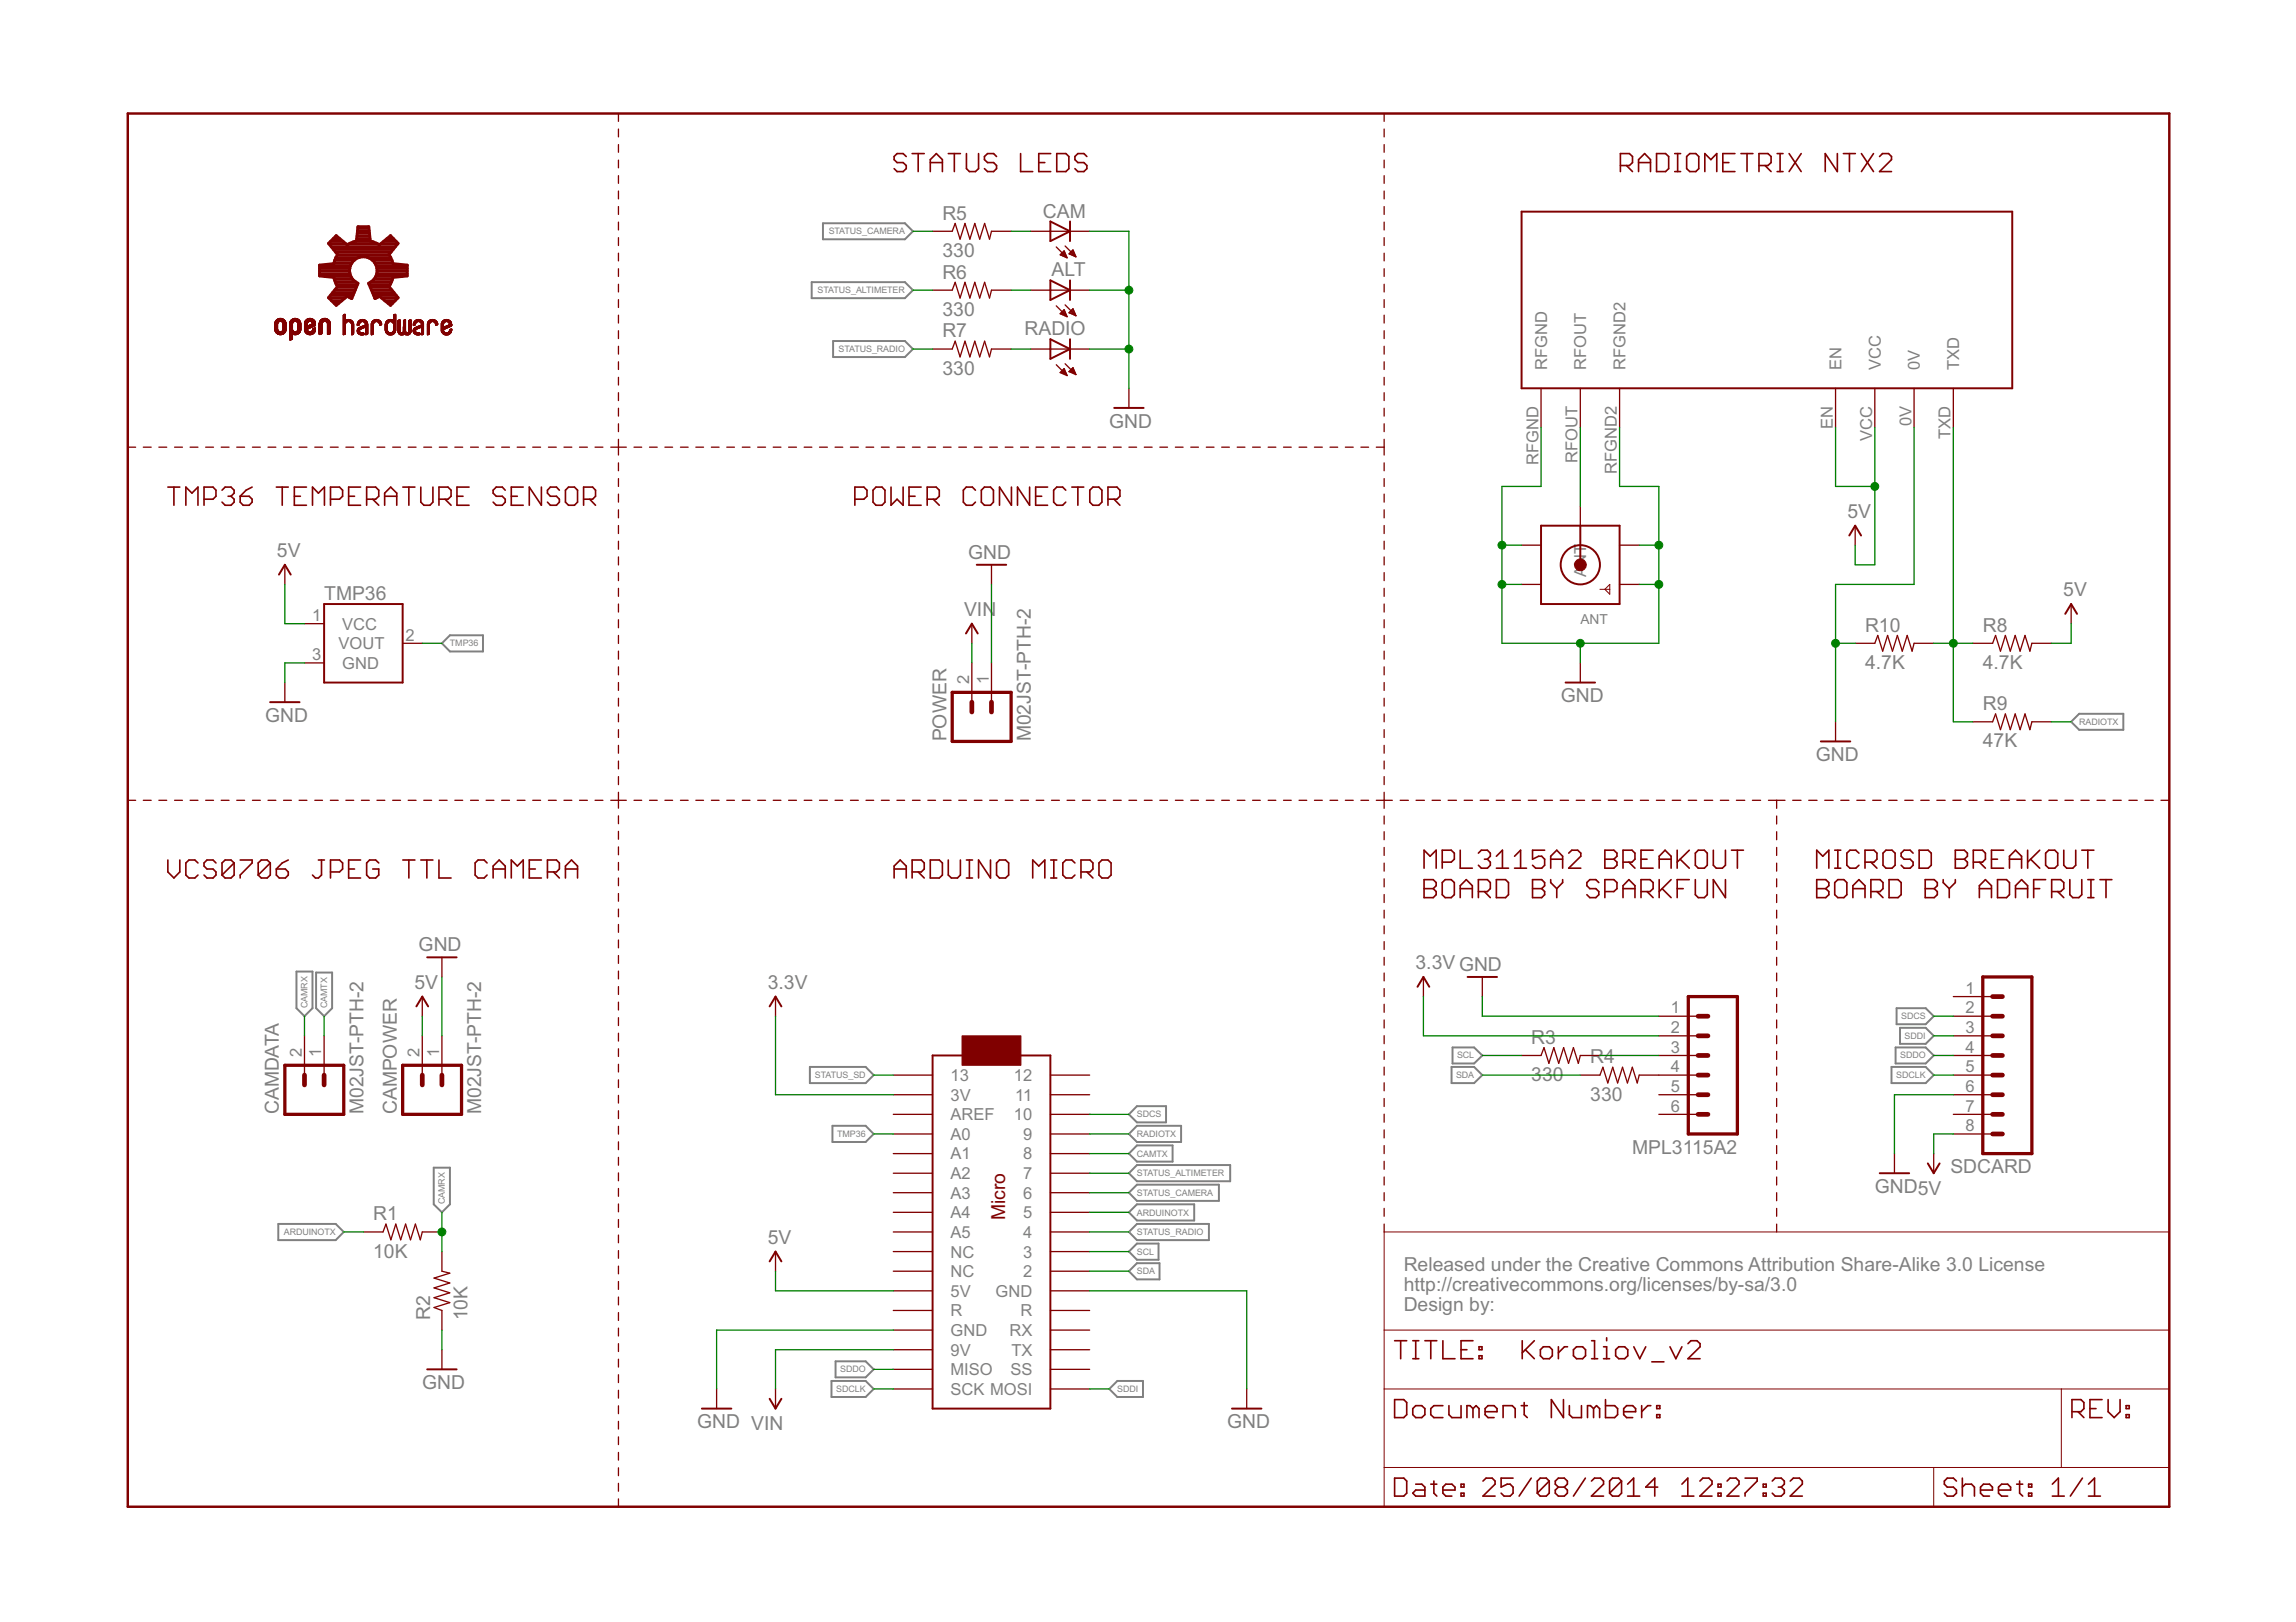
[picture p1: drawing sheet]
<svg xmlns="http://www.w3.org/2000/svg" width="297mm" height="210mm" viewBox="0 0 297 210" stroke-linecap="round" stroke-linejoin="round" font-family="sans-serif">
<defs><g id="words">
<g font-size="2.8" fill="#808080">
<text x="121.9" y="28.4">R5</text>
<text x="134.9" y="28.2">CAM</text>
<text x="121.9" y="33.2">330</text>
<text x="136" y="35.8">ALT</text>
<text x="121.9" y="40.8">330</text>
<text x="121.9" y="36">R6</text>
<text x="121.9" y="43.7">R7</text>
<text x="132.5" y="43.4">RADIO</text>
<text x="121.9" y="48.5">330</text>
<text x="143.5" y="55.3">GND</text>
<text x="239" y="67">5V</text>
<text x="35.8" y="72.1">5V</text>
<text x="41.9" y="77.7">TMP36</text>
<text x="125.3" y="72.3">GND</text>
<text x="266.9" y="77.2">5V</text>
<text x="124.7" y="79.7">VIN</text>
<text x="241.3" y="81.8">R10</text>
<text x="256.5" y="81.8">R8</text>
<text x="241.3" y="86.6">4.7K</text>
<text x="256.5" y="86.6">4.7K</text>
<text x="34.3" y="93.4">GND</text>
<text x="122.4" y="96" transform="rotate(-90 122.4 96)">POWER</text>
<text x="133.4" y="96" transform="rotate(-90 133.4 96)">M02JST-PTH-2</text>
<text x="201.9" y="90.9">GND</text>
<text x="256.5" y="91.9">R9</text>
<text x="234.9" y="98.5">GND</text>
<text x="256.5" y="96.7">47K</text>
<text x="54.2" y="123.1">GND</text>
<text x="183.1" y="125.4">3.3V GND</text>
<text x="53.6" y="127.9">5V</text>
<text x="99.3" y="127.9">3.3V</text>
<text x="198.1" y="135.1">R3</text>
<text x="205.7" y="137.6">R4</text>
<text x="198.1" y="139.9">330</text>
<text x="205.7" y="142.4">330</text>
<text x="36.1" y="144.2" transform="rotate(-90 36.1 144.2)">CAMDATA</text>
<text x="47" y="144.2" transform="rotate(-90 47 144.2)">M02JST-PTH-2</text>
<text x="51.3" y="144.2" transform="rotate(-90 51.3 144.2)">CAMPOWER</text>
<text x="62.2" y="144.2" transform="rotate(-90 62.2 144.2)">M02JST-PTH-2</text>
<text x="211.2" y="149.3">MPL3115A2</text>
<text x="242.6" y="154.4">GND5V</text>
<text x="252.3" y="151.8">SDCARD</text>
<text x="48.3" y="157.9">R1</text>
<text x="99.3" y="161">5V</text>
<text x="48.3" y="162.7">10K</text>
<text x="181.6" y="164.5">Released under the Creative Commons Attribution Share-Alike 3.0 License</text>
<text x="181.6" y="167.1">http://creativecommons.org/licenses/by-sa/3.0</text>
<text x="55.7" y="170.9" transform="rotate(-90 55.7 170.9)">R2</text>
<text x="60.5" y="170.9" transform="rotate(-90 60.5 170.9)">10K</text>
<text x="181.6" y="169.6">Design by:</text>
<text x="54.6" y="179.8">GND</text>
<text x="90.2" y="184.8">GND VIN</text>
<text x="158.7" y="184.8">GND</text>
</g>
<text font-size="2.8" fill="#800000" x="130" y="157.9" transform="rotate(-90 130 157.9)">Micro</text>
<g font-size="2.4" fill="#808080">
<text x="200.1" y="47.9" transform="rotate(-90 200.1 47.9)">RFGND</text>
<text x="205.2" y="47.9" transform="rotate(-90 205.2 47.9)">RFOUT</text>
<text x="210.3" y="47.9" transform="rotate(-90 210.3 47.9)">RFGND2</text>
<text x="238.2" y="47.9" transform="rotate(-90 238.2 47.9)">EN</text>
<text x="243.3" y="47.9" transform="rotate(-90 243.3 47.9)">VCC</text>
<text x="248.4" y="47.9" transform="rotate(-90 248.4 47.9)">0V</text>
<text x="253.5" y="47.9" transform="rotate(-90 253.5 47.9)">TXD</text>
<text x="204.1" y="60" transform="rotate(-90 204.1 60)">RFOUT</text>
<text x="237.1" y="55.5" transform="rotate(-90 237.1 55.5)">EN</text>
<text x="242.2" y="57.1" transform="rotate(-90 242.2 57.1)">VCC</text>
<text x="247.3" y="55.2" transform="rotate(-90 247.3 55.2)">0V</text>
<text x="252.4" y="56.8" transform="rotate(-90 252.4 56.8)">TXD</text>
<text x="199" y="60.2" transform="rotate(-90 199 60.2)">RFGND</text>
<text x="209.2" y="61.4" transform="rotate(-90 209.2 61.4)">RFGND2</text>
<text x="205.2" y="74.6" transform="rotate(-90 205.2 74.6)">ANT</text>
<text x="40.4" y="80.4">1</text>
<text x="44.3" y="81.5">VCC</text>
<text x="52.4" y="82.9">2</text>
<text x="40.4" y="85.4">3</text>
<text x="43.8" y="84">VOUT</text>
<text x="44.3" y="86.6">GND</text>
<text x="125.4" y="88.5" transform="rotate(-90 125.4 88.5)">2</text>
<text x="127.9" y="88.5" transform="rotate(-90 127.9 88.5)">1</text>
<text x="216.2" y="131.1">1</text>
<text x="254.3" y="128.6">1</text>
<text x="254.3" y="131.1">2</text>
<text x="39" y="136.8" transform="rotate(-90 39 136.8)">2</text>
<text x="41.6" y="136.8" transform="rotate(-90 41.6 136.8)">1</text>
<text x="54.3" y="136.8" transform="rotate(-90 54.3 136.8)">2</text>
<text x="56.8" y="136.8" transform="rotate(-90 56.8 136.8)">1</text>
<text x="216.2" y="133.7">2</text>
<text x="216.2" y="136.2">3</text>
<text x="254.3" y="133.7">3</text>
<text x="254.3" y="136.2">4</text>
<text x="123" y="142.4">3V</text>
<text x="123" y="139.9">13</text>
<text x="131.2" y="139.9">12</text>
<text x="131.3" y="142.4">11</text>
<text x="216.2" y="138.8">4</text>
<text x="216.2" y="141.3">5</text>
<text x="216.2" y="143.8">6</text>
<text x="254.3" y="138.8">5</text>
<text x="254.3" y="141.3">6</text>
<text x="254.3" y="143.8">7</text>
<text x="123" y="147.5">A0</text>
<text x="123" y="145">AREF</text>
<text x="131.2" y="145">10</text>
<text x="132.4" y="147.5">9</text>
<text x="254.3" y="146.4">8</text>
<text x="123" y="155.1">A3</text>
<text x="123" y="152.6">A2</text>
<text x="123" y="150">A1</text>
<text x="132.4" y="150">8</text>
<text x="132.4" y="152.6">7</text>
<text x="132.4" y="155.1">6</text>
<text x="123" y="160.2">A5</text>
<text x="123" y="157.7">A4</text>
<text x="132.4" y="157.7">5</text>
<text x="132.4" y="160.2">4</text>
<text x="123" y="167.8">5V</text>
<text x="123" y="165.3">NC</text>
<text x="123" y="162.7">NC</text>
<text x="128.8" y="167.8">GND</text>
<text x="132.4" y="162.7">3</text>
<text x="132.4" y="165.3">2</text>
<text x="123" y="172.9">GND</text>
<text x="123" y="170.4">R</text>
<text x="130.6" y="172.9">RX</text>
<text x="132" y="170.4">R</text>
<text x="123" y="178">MISO</text>
<text x="123" y="175.4">9V</text>
<text x="130.7" y="178">SS</text>
<text x="130.8" y="175.4">TX</text>
<text x="123" y="180.5">SCK MOSI</text>
</g>
<text font-size="2" fill="#808080" x="204.5" y="80.7">ANT</text>
<g font-size="1.3" fill="#808080">
<text x="107.2" y="30.3">STATUS_CAMERA</text>
<text x="105.8" y="37.9">STATUS_ALTIMETER</text>
<text x="108.5" y="45.6">STATUS_RADIO</text>
<text x="58.2" y="83.7">TMP36</text>
<text x="269" y="93.8">RADIOTX</text>
<text x="39.8" y="130.5" transform="rotate(-90 39.8 130.5)">CAMRX</text>
<text x="42.3" y="130.5" transform="rotate(-90 42.3 130.5)">CAMTX</text>
<text x="246" y="131.9">SDCS</text>
<text x="188.5" y="137">SCL</text>
<text x="245.8" y="137">SDDO</text>
<text x="246.4" y="134.4">SDDI</text>
<text x="105.4" y="139.5">STATUS_SD</text>
<text x="188.4" y="139.5">SDA</text>
<text x="245.3" y="139.5">SDCLK</text>
<text x="108.3" y="147.1">TMP36</text>
<text x="147.1" y="147.1">RADIOTX</text>
<text x="147.1" y="149.7">CAMTX</text>
<text x="147.1" y="144.6">SDCS</text>
<text x="57.6" y="155.9" transform="rotate(-90 57.6 155.9)">CAMRX</text>
<text x="147.1" y="152.2">STATUS_ALTIMETER</text>
<text x="147.1" y="154.8">STATUS_CAMERA</text>
<text x="36.7" y="159.8">ARDUINOTX</text>
<text x="147.1" y="157.3">ARDUINOTX</text>
<text x="147.1" y="159.8">STATUS_RADIO</text>
<text x="147.1" y="164.9">SDA</text>
<text x="147.1" y="162.4">SCL</text>
<text x="108.7" y="177.6">SDDO</text>
<text x="108.2" y="180.1">SDCLK</text>
<text x="144.6" y="180.2">SDDI</text>
</g>
</g></defs>
<g fill="none" stroke="#808080" stroke-width=".25">
<path d="M105 36.5h12.1l1 1-1 1.1h-12.1zM106.5 28.9h10.6l1 1-1 1.1h-10.6zM107.8 44.1h9.3l1 1.1-1 1h-9.3zM57.2 83.2l1-1h4.3v2.1h-4.3zM267.9 93.4l1.1-1h5.7v2h-5.7zM38.4 125.7h2v4.8l-1 1-1-1zM40.9 125.9h2.1v4.6l-1.1 1-1-1zM104.8 138.1h7.2l1 1-1 1.1h-7.2zM187.8 138.1h2.9l1.1 1-1.1 1.1h-2.9zM187.9 135.6h2.8l1.1 1-1.1 1h-2.8zM244.7 138.1h4.4l1.1 1-1.1 1.1h-4.4zM245.2 135.6h3.9l1.1 1-1.1 1h-3.9z"/>
<path d="M245.4 130.5h3.7l1.1 1-1.1 1h-3.7zM245.8 133h3.3l1.1 1-1.1 1.1h-3.3zM36 158.4h7.4l1.1 1-1.1 1.1h-7.4zM56.1 151.1h2.1v4.8l-1 1-1.1-1zM107.7 145.7h4.3l1 1-1 1.1h-4.3zM146 156.9l1.1-1h7.4v2h-7.4zM146 159.4l1.1-1h9.3v2.1h-9.3zM146 154.3l1.1-1h10.6v2.1h-10.6zM147.1 145.7h5.7v2.1h-5.7l-1.1-1.1zM147.1 148.2h4.6v2.1h-4.6l-1.1-1zM147.1 143.2h3.8v2h-3.8l-1.1-1zM147.1 150.8h12.1v2.1h-12.1l-1.1-1.1z"/>
<path d="M107.6 178.7h4.4l1 1-1 1.1h-4.4zM108.1 176.2h3.9l1 1-1 1h-3.9zM143.5 179.7l1-1h3.4v2.1h-3.4zM146 164.5l1.1-1h2.9v2.1h-2.9zM146 162l1.1-1.1h2.8v2.1h-2.8z"/>
</g>
<g fill="none" stroke="#800000" stroke-width=".17">
<path d="M80 14.7v1M80 16.7v1M80 18.7v1M179.1 14.7v1M179.1 16.7v1M179.1 18.7v1M80 20.7v1M80 22.7v1M80 24.7v1M80 26.7v1M80 28.7v1.1M80 30.8v1"/>
<path d="M80 32.8v1M80 34.8v1M80 36.8v1M80 38.8v1M120.6 29.9h2.6l.4-1 .6 2 .6-2 .7 2 .6-2 .6 2 .7-2 .6 2 .3-1h2.5M120.6 37.5h2.6l.4-1 .6 2.1 .6-2.1 .7 2.1 .6-2.1 .6 2.1 .7-2.1 .6 2.1 .3-1.1h2.5M133.3 29.9h7.7M133.3 37.5h7.7M136.7 32l1.3 1.4M136.7 39.6l1.3 1.4M137.2 33l.5-.5 .3 .9zM137.2 33h.7"/>
<path d="M137.2 32.9h.6M137.4 32.8h.4M137.5 33.1h.4M137.5 32.6h.3M137.6 32.5h.1M137.8 31.8l1.4 1.4M137.8 33.3h.2M137.8 39.5l1.4 1.4M138.3 32.9l.5-.6 .4 .9zM138.4 32.9h.6M138.4 32.8h.6M138.5 32.6h.4"/>
<path d="M138.6 32.5h.3M138.7 33h.4M138.7 32.4h.1M138.9 33.1h.2M179.1 20.7v1M179.1 22.7v1M179.1 24.7v1M179.1 26.7v1M179.1 28.7v1.1M179.1 30.8v1M179.1 32.8v1M179.1 34.8v1"/>
<path d="M179.1 36.8v1M179.1 38.8v1M16.5 57.9h1M18.5 57.9h1.1M20.6 57.9h1M22.6 57.9h1M24.6 57.9h1M26.6 57.9h1M28.6 57.9h1M30.6 57.9h1M32.7 57.9h1M34.7 57.9h1"/>
<path d="M36.7 57.9h1M38.7 57.9h1M40.7 57.9h1M42.7 57.9h1.1M44.7 57.9h1.1M46.8 57.9h1M48.8 57.9h1M50.8 57.9h1M52.8 57.9h1M54.8 57.9h1M56.8 57.9h1M58.8 57.9h1.1"/>
<path d="M60.9 57.9h1M62.9 57.9h1M64.9 57.9h1M66.9 57.9h1M68.9 57.9h1M71 57.9h1M73 57.9h1M75 57.9h1M77 57.9h1M79 57.9h2M80 40.8v1M80 42.8v1"/>
<path d="M80 44.8v1M80 46.8v1M80 48.8v1M80 50.8v1M80 52.8v1M80 54.8v1.1M80 56.9v2M80 59.9v1M82 57.9h1M84 57.9h1M86 57.9h1M88 57.9h1"/>
<path d="M90 57.9h1M92 57.9h1M94 57.9h1M96 57.9h1M98 57.9h1M100 57.9h1M102 57.9h1M104 57.9h1M106 57.9h1M108 57.9h1M110 57.9h1M112 57.9h1"/>
<path d="M114 57.9h1M116 57.9h1M118 57.9h1M120 57.9h1M120.6 45.2h2.6l.4-1 .6 2 .6-2 .7 2 .6-2 .6 2 .7-2 .6 2 .3-1h2.5M122 57.9h1M124 57.9h1M126 57.9h1M128 57.9h1M130 57.9h1M132 57.9h1.1M133.3 45.2h7.7"/>
<path d="M134 57.9h1M136 57.9h1.1M136.7 47.2l1.3 1.4M137.2 40.6l.8 .4M137.2 40.6l.5-.5 .3 .9M137.2 40.6h.7M137.2 48.2h.7M137.3 40.5h.5M137.3 48.1h.5M137.4 40.4h.4M137.4 48.3h.5M137.4 48h.4"/>
<path d="M137.5 40.7h.4M137.5 40.2h.2M137.5 47.8h.2M137.6 40.1h.1M137.6 47.7h.1M137.7 47.7l-.5 .5 .8 .4M137.7 47.7l.3 .9M137.7 48.5h.3M137.7 40.9h.3M137.8 47.1l1.4 1.4M138 48.6h.1M138 41h.1"/>
<path d="M138 57.9h1M138.3 40.5l.5-.5 .4 .9zM138.3 48.1h.7M138.3 48.1l.9 .4M138.3 48.1l.5-.5 .4 .9M138.3 40.5h.7M138.4 40.4h.6M138.4 48h.6M138.5 40.2h.4M138.6 47.8h.3M138.6 48.2h.5M138.6 40.6h.5"/>
<path d="M138.6 40.1h.3M138.7 47.7h.2M138.8 40h.1M138.8 47.6h.1M138.9 48.3h.2M138.9 40.7h.2M139.1 48.5h.1M139.2 40.9h.1M140 57.9h1.1M142 57.9h1M144 57.9h1.1M146 57.9h1"/>
<path d="M146 50.2v2.6M148 57.9h1.1M150.1 57.9h.9M152.1 57.9h1M154.1 57.9h.9M156.1 57.9h1M158.1 57.9h.9M160.1 57.9h1M162.1 57.9h.9M164.1 57.9h1M166.1 57.9h.9M168.1 57.9h1"/>
<path d="M170.1 57.9h1M172.1 57.9h1M174.1 57.9h1M176.1 57.9h1M178.1 57.9h1M179.1 40.8v1M179.1 42.8v1M179.1 44.8v1M179.1 46.8v1M179.1 48.8v1M179.1 50.8v1M179.1 52.8v1"/>
<path d="M179.1 54.8v1.1M179.1 56.9v2M179.1 59.9v1M199.4 50.2v5.1M204.4 50.2v5.1M209.5 50.2v5.1M237.5 50.2v5.1M242.5 50.2v5.1M247.6 50.2v5.1M252.7 50.2v5.1M36.9 73.1v2.5M80 61.9v1"/>
<path d="M80 63.9v1.1M80 66v1M80 68v1M80 70v1.1M80 72.1v1M80 74.1v1M80 76.1v1.1M80 78.2v1M128.3 73.1v2.5M179.1 61.9v1M179.1 63.9v1.1M179.1 66v1"/>
<path d="M179.1 68v1M179.1 70v1.1M179.1 72.1v1M179.1 74.1v1M179.1 76.1v1.1M179.1 78.2v1M196.8 70.5h2.6M196.8 75.6h2.6M204.4 65.5v2.5M209.5 70.5h2.6M209.5 75.6h2.6M240 68v2.5"/>
<path d="M267.9 78.2v2.5M36.9 88.3v2.6M39.4 80.7h2.5M39.4 85.8h2.5M52.1 83.2h2.5M80 80.2v1M80 82.2v1.1M80 84.3v1M80 86.3v1M80 88.3v1M80 90.4v1M80 92.4v1"/>
<path d="M80 94.4v1M80 96.5v1M80 98.5v1M125.7 80.7v2.5M125.7 85.8v5.1M128.3 85.8v5.1M179.1 80.2v1M179.1 82.2v1.1M179.1 84.3v1M179.1 86.3v1M179.1 88.3v1M179.1 90.4v1"/>
<path d="M179.1 92.4v1M179.1 94.4v1M179.1 96.5v1M179.1 98.5v1M204.4 85.8v2.5M237.5 93.4v2.5M240 83.2h2.5l.4-1 .7 2.1 .6-2.1 .6 2.1 .7-2.1 .6 2.1 .6-2.1 .7 2.1 .2-1.1h2.6M255.2 83.2h2.6l.4-1 .6 2.1 .6-2.1 .7 2.1 .6-2.1 .6 2.1 .7-2.1 .6 2.1 .3-1.1h2.5M255.2 93.4h2.6l.4-1 .6 2 .6-2 .7 2 .6-2 .6 2 .7-2 .6 2 .3-1h2.5M16.5 103.6h1M18.5 103.6h1.1M20.6 103.6h1"/>
<path d="M22.6 103.6h1M24.6 103.6h1M26.6 103.6h1M28.6 103.6h1M30.6 103.6h1M32.7 103.6h1M34.7 103.6h1M36.7 103.6h1M38.7 103.6h1M40.7 103.6h1M42.7 103.6h1.1M44.7 103.6h1.1"/>
<path d="M46.8 103.6h1M48.8 103.6h1M50.8 103.6h1M52.8 103.6h1M54.8 103.6h1M56.8 103.6h1M58.8 103.6h1.1M60.9 103.6h1M62.9 103.6h1M64.9 103.6h1M66.9 103.6h1M68.9 103.6h1"/>
<path d="M71 103.6h1M73 103.6h1M75 103.6h1M77 103.6h1M79 103.6h2M80 100.5v1M80 102.5v2.1M80 105.6v1M80 107.6v1M80 109.6v1M80 111.6v1M80 113.6v1"/>
<path d="M80 115.6v1M80 117.6v1M80 119.6v1M82 103.6h1M84 103.6h1M86 103.6h1M88 103.6h1M90 103.6h1M92 103.6h1M94 103.6h1M96 103.6h1M98 103.6h1"/>
<path d="M100 103.6h1M102 103.6h1M104 103.6h1M106 103.6h1M108 103.6h1M110 103.6h1M112 103.6h1M114 103.6h1M116 103.6h1M118 103.6h1M120 103.6h1M122 103.6h1"/>
<path d="M124 103.6h1M126 103.6h1M128 103.6h1M130 103.6h1M132 103.6h1.1M134 103.6h1M136 103.6h1.1M138 103.6h1M140 103.6h1.1M142 103.6h1M144 103.6h1.1M146 103.6h1"/>
<path d="M148 103.6h1.1M150.1 103.6h.9M152.1 103.6h1M154.1 103.6h.9M156.1 103.6h1M158.1 103.6h.9M160.1 103.6h1M162.1 103.6h.9M164.1 103.6h1M166.1 103.6h.9M168.1 103.6h1M170.1 103.6h1"/>
<path d="M172.1 103.6h1M174.1 103.6h1M176.1 103.6h1M178.1 103.6h2M179.1 100.5v1M179.1 102.5v2.1M179.1 105.6v1M179.1 107.6v1.1M179.1 109.7v1M179.1 111.7v1M179.1 113.7v1.1M179.1 115.8v1"/>
<path d="M179.1 117.8v1M179.1 119.8v1M181.1 103.6h1.1M183.2 103.6h1.1M185.3 103.6h1.1M187.3 103.6h1.1M189.4 103.6h1.1M191.5 103.6h1.1M193.6 103.6h1M195.6 103.6h1.1M197.7 103.6h1.1M199.8 103.6h1.1"/>
<path d="M201.8 103.6h1.1M203.9 103.6h1.1M206 103.6h1.1M208.1 103.6h1M210.1 103.6h1.1M212.2 103.6h1.1M214.3 103.6h1M216.3 103.6h1.1M218.4 103.6h1.1M220.5 103.6h1.1M222.6 103.6h1M224.6 103.6h1.1"/>
<path d="M226.7 103.6h1.1M228.8 103.6h2.1M229.8 103.6v1M229.8 105.6v1M229.8 107.6v1.1M229.8 109.7v1M229.8 111.7v1M229.8 113.7v1.1M229.8 115.8v1M229.8 117.8v1M229.8 119.8v1M231.9 103.6h1.1"/>
<path d="M234 103.6h1.1M236.1 103.6h1.1M238.1 103.6h1.1M240.2 103.6h1.1M242.3 103.6h1.1M244.3 103.6h1.1M246.4 103.6h1.1M248.5 103.6h1.1M250.6 103.6h1.1M252.6 103.6h1.1M254.7 103.6h1.1M256.8 103.6h1.1"/>
<path d="M258.8 103.6h1.1M260.9 103.6h1.1M263 103.6h1.1M265.1 103.6h1M267.1 103.6h1.1M269.2 103.6h1.1M271.3 103.6h1.1M273.4 103.6h1M275.4 103.6h1.1M277.5 103.6h1.1M279.6 103.6h1M39.4 134v5.1"/>
<path d="M41.9 134v5.1M54.6 129v2.5M54.6 134v5.1M57.2 123.9v2.5M57.2 134v5.1M80 121.6v1.1M80 123.7v1M80 125.7v1M80 127.7v1M80 129.7v1M80 131.7v1M80 133.7v1"/>
<path d="M80 135.7v1M80 137.7v1M80 139.7v1M100.3 129v2.5M115.6 139.1h5M135.9 139.1h5.1M179.1 121.9v1M179.1 123.9v1M179.1 125.9v1M179.1 127.9v1.1M179.1 130v1M179.1 132v1"/>
<path d="M179.1 134v1.1M179.1 136.1v1M179.1 138.1v1M184.1 126.4v2.6M191.8 126.4v2.6M196.8 136.6h2.6l.3-1 .7 2 .6-2 .7 2 .6-2 .6 2 .7-2 .6 2 .2-1h2.6M204.4 139.1h2.6l.4-1 .6 2 .6-2 .7 2 .6-2 .6 2 .7-2 .6 2 .3-1h7.6M214.6 131.5h5.1M214.6 134h5.1M214.6 136.6h5.1M229.8 121.9v1M229.8 123.9v1"/>
<path d="M229.8 125.9v1M229.8 127.9v1.1M229.8 130v1M229.8 132v1M229.8 134v1.1M229.8 136.1v1M229.8 138.1v1M252.7 129h5.1M252.7 131.5h5.1M252.7 134h5.1M252.7 136.6h5.1M252.7 139.1h5.1"/>
<path d="M47 159.4h2.6l.3-1 .7 2 .6-2 .6 2 .7-2 .6 2 .6-2 .7 2 .2-1h2.6M80 141.8v.9M80 143.7v1.1M80 145.8v1M80 147.8v1M80 149.8v1M80 151.8v1M80 153.8v1M80 155.8v1M80 157.8v1M80 159.8v1M115.6 159.4h5"/>
<path d="M115.6 141.7h5M115.6 144.2h5M115.6 146.7h5M115.6 149.3h5M115.6 151.8h5M115.6 154.3h5M115.6 156.9h5M135.9 159.4h5.1M135.9 141.7h5.1M135.9 144.2h5.1M135.9 146.7h5.1M135.9 149.3h5.1"/>
<path d="M135.9 151.8h5.1M135.9 154.3h5.1M135.9 156.9h5.1M179.1 140.1v1.1M179.1 142.2v1M179.1 144.2v1M179.1 146.2v1.1M179.1 148.3v1M179.1 150.3v1M179.1 152.3v1.1M179.1 154.3v1.1M179.1 156.4v1"/>
<path d="M179.1 158.4v1M214.6 141.7h5.1M214.6 144.2h5.1M229.8 140.1v1.1M229.8 142.2v1M229.8 144.2v1M229.8 146.2v1.1M229.8 148.3v1M229.8 150.3v1M229.8 152.3v1.1M229.8 154.3v1.1M229.8 156.4v1"/>
<path d="M229.8 158.4v1M245.1 149.3v2.5M250.2 149.3v2.5M252.7 141.7h5.1M252.7 144.2h5.1M252.7 146.7h5.1M57.2 162v2.5l1 .3-2 .6 2 .6-2 .7 2 .6-2 .6 2 .7-2 .6 1 .4v2.5M57.2 174.7v2.5M80 161.8v1M80 163.9v.9M80 165.8v1.1M80 167.9v1"/>
<path d="M80 169.9v1M80 171.9v1M80 173.9v1M80 175.9v1M80 177.9v1M80 179.9v1M92.7 179.7v2.6M100.3 162v2.5M100.3 179.7v2.6M115.6 162h5M115.6 164.5h5M115.6 167h5"/>
<path d="M115.6 169.6h5M115.6 172.1h5M115.6 174.7h5M115.6 177.2h5M115.6 179.7h5M135.9 162h5.1M135.9 164.5h5.1M135.9 167h5.1M135.9 169.6h5.1M135.9 172.1h5.1M135.9 174.7h5.1M135.9 177.2h5.1"/>
<path d="M135.9 179.7h5.1M161.3 179.7v2.6M80 181.9v1M80 183.9v1M80 185.9v1M80 188v1M80 189.9v1.1M80 192v1M80 194v1"/>
</g>
<g fill="none" stroke="#800000" stroke-width=".21">
<path d="M118 19.9h1.6M118.8 19.9v2.3M122.7 19.9h1.5M123.5 19.9v2.3M125 19.9v1.9l.4 .4h.8l.4-.4v-1.9M132 19.9v2.3h1.6M135.9 19.9h-1.5v2.3h1.5M136.7 19.9h1.2l.4 .4v1.5l-.4 .4h-1.2zM214.3 19.9h1.2l.4 .4v1.5l-.4 .4h-1.2zM216.7 19.9h.7M217 19.9v2.3M224.5 19.9h-1.6v2.3h1.6"/>
<path d="M225.2 19.9h1.6M226 19.9v2.3M229.9 19.9h.8M230.3 19.9v2.3M231.5 19.9l1.5 2.3M233 19.9l-1.5 2.3M237.7 19.9v2.3l-1.6-2.3v2.3M238.5 19.9h1.5M239.3 19.9v2.3M240.8 19.9l1.6 2.3M242.4 19.9l-1.6 2.3M117.2 20.3l-.4-.4h-.7l-.4 .4v.4l.4 .3h.7l.4 .4v.4l-.4 .4h-.7l-.4-.4"/>
<path d="M120.4 21h1.5M120.4 22.2v-1.5l.7-.8 .8 .8v1.5M128.9 20.3l-.4-.4h-.7l-.4 .4v.4l.4 .3h.7l.4 .4v.4l-.4 .4h-.7l-.4-.4M134.4 21h.8M140.6 20.3l-.4-.4h-.8l-.3 .4v.4l.3 .3h.8l.4 .4v.4l-.4 .4h-.8l-.3-.4M209.6 21.4h1.2l.4-.4v-.7l-.4-.4h-1.2v2.3M210.4 21.4l.8 .8M212 22.2v-1.5l.8-.8 .7 .8v1.5M212 21h1.5M216.7 22.2h.7M218.2 20.3l.4-.4h.8l.4 .4v1.5l-.4 .4h-.8l-.4-.4zM220.6 22.2v-2.3l.7 .8 .8-.8v2.3"/>
<path d="M222.9 21h.8M227.6 21.4h1.1l.4-.4v-.7l-.4-.4h-1.1v2.3M228.3 21.4l.8 .8M229.9 22.2h.8M243.2 20.3l.3-.4h.8l.4 .4v.4l-1.5 1.5h1.5M21.7 63h1.6M22.5 63v2.4M24 65.4v-2.4l.8 .8 .8-.8v2.4M26.4 64.6h1.2l.3-.4v-.8l-.3-.4h-1.2v2.4M28.7 63.4l.4-.4h.8l.4 .4v.4l-.4 .4M29.5 64.2h.4M29.9 64.2l.4 .4v.4l-.4 .4h-.8l-.4-.4"/>
<path d="M31.1 64.2h1.1l.4 .4v.4l-.4 .4h-.7l-.4-.4zM32.6 63l-.8 .4-.7 .8M35.8 63h1.5M36.5 63v2.4M38.1 64.2h.8M39.6 63h-1.5v2.4h1.5M40.4 65.4v-2.4l.8 .8 .8-.8v2.4M42.8 64.6h1.1l.4-.4v-.8l-.4-.4h-1.1v2.4M45.1 64.2h.8M46.7 63h-1.6v2.4h1.6M47.4 64.6h1.2l.4-.4v-.8l-.4-.4h-1.2v2.4M48.2 64.6l.8 .8"/>
<path d="M49.8 64.2h1.5M49.8 65.4v-1.6l.7-.8 .8 .8v1.6M52.1 63h1.6M52.9 63v2.4M54.4 63v2l.4 .4h.8l.4-.4v-2M56.8 64.6h1.2l.4-.4v-.8l-.4-.4h-1.2v2.4M57.6 64.6l.8 .8M59.1 64.2h.8M60.7 63h-1.6v2.4h1.6M65.4 63.4l-.4-.4h-.8l-.4 .4v.4l.4 .4h.8l.4 .4v.4l-.4 .4h-.8l-.4-.4M66.1 64.2h.8M67.7 63h-1.6v2.4h1.6"/>
<path d="M70 63v2.4l-1.5-2.4v2.4M72.4 63.4l-.4-.4h-.8l-.4 .4v.4l.4 .4h.8l.4 .4v.4l-.4 .4h-.8l-.4-.4M73.6 63h.7l.4 .4v1.6l-.4 .4h-.7l-.4-.4v-1.6zM75.5 64.6h1.2l.3-.4v-.8l-.3-.4h-1.2v2.4M76.3 64.6l.7 .8M110.6 64.6h1.2l.4-.4v-.8l-.4-.4h-1.2v2.4M113.3 63h.8l.4 .4v1.6l-.4 .4h-.8l-.4-.4v-1.6zM115.3 63v2.4l.8-.8 .7 .8v-2.4M117.6 64.2h.8M119.2 63h-1.6v2.4h1.6M120 64.6h1.1l.4-.4v-.8l-.4-.4h-1.1v2.4M120.7 64.6l.8 .8"/>
<path d="M126.2 63.4l-.4-.4h-.8l-.4 .4v1.6l.4 .4h.8l.4-.4M127.4 63h.7l.4 .4v1.6l-.4 .4h-.7l-.4-.4v-1.6zM130.9 63v2.4l-1.6-2.4v2.4M133.2 63v2.4l-1.6-2.4v2.4M134 64.2h.8M135.5 63h-1.5v2.4h1.5M137.9 63.4l-.4-.4h-.8l-.4 .4v1.6l.4 .4h.8l.4-.4M138.7 63h1.5M139.4 63v2.4M141.4 63h.8l.4 .4v1.6l-.4 .4h-.8l-.4-.4v-1.6zM143.3 64.6h1.2l.4-.4v-.8l-.4-.4h-1.2v2.4M144.1 64.6l.8 .8"/>
<path d="M21.7 111.3v1.5l.8 .8 .8-.8v-1.5M25.6 111.7l-.4-.4h-.8l-.4 .4v1.5l.4 .4h.8l.4-.4M27.9 111.7l-.3-.4h-.8l-.4 .4v.4l.4 .4h.8l.3 .3v.4l-.3 .4h-.8l-.4-.4M30.3 111.7l-.4-.4h-.8l-.4 .4v1.5M30.3 111.7v1.5l-.4 .4h-.8l-.4-.4M30.3 111.7l-1.6 1.5M31.1 111.3h1.5v.4l-1.5 1.5v.4M35 111.7l-.4-.4h-.8l-.4 .4v1.5M35 111.7v1.5l-.4 .4h-.8l-.4-.4M35 111.7l-1.6 1.5M35.8 112.5h1.1l.4 .3v.4l-.4 .4h-.8l-.3-.4zM37.3 111.3l-.8 .4-.7 .8"/>
<path d="M41.2 111.3h.8M41.6 111.3v1.9l-.4 .4h-.4l-.4-.4M42.8 112.8h1.1l.4-.3v-.8l-.4-.4h-1.1v2.3M45.1 112.5h.8M46.7 111.3h-1.6v2.3h1.6M49 111.7l-.4-.4h-.8l-.4 .4v1.5l.4 .4h.8l.4-.4v-.7h-.8M52.1 111.3h1.6M52.9 111.3v2.3M54.4 111.3h1.6M55.2 111.3v2.3M56.8 111.3v2.3h1.6M63 111.7l-.4-.4h-.8l-.3 .4v1.5l.3 .4h.8l.4-.4"/>
<path d="M63.8 112.5h1.6M63.8 113.6v-1.5l.8-.8 .8 .8v1.5M66.1 113.6v-2.3l.8 .8 .8-.8v2.3M68.5 112.5h.8M70 111.3h-1.5v2.3h1.5M70.8 112.8h1.2l.4-.3v-.8l-.4-.4h-1.2v2.3M71.6 112.8l.8 .8M73.2 112.5h1.5M73.2 113.6v-1.5l.7-.8 .8 .8v1.5M115.7 113.6v-1.5l.8-.8 .7 .8v1.5M115.7 112.5h1.5M118 112.8h1.2l.4-.3v-.8l-.4-.4h-1.2v2.3"/>
<path d="M118.8 112.8l.8 .8M120.4 111.3h1.1l.4 .4v1.5l-.4 .4h-1.1zM122.7 111.3v1.9l.4 .4h.8l.3-.4v-1.9M125 111.3h.8M125 113.6h.8M125.4 111.3v2.3M128.1 111.3v2.3l-1.5-2.3v2.3M129.3 111.3h.8l.4 .4v1.5l-.4 .4h-.8l-.4-.4v-1.5zM133.6 113.6v-2.3l.8 .8 .8-.8v2.3M135.9 111.3h.8M135.9 113.6h.8M136.3 111.3v2.3"/>
<path d="M139.1 111.7l-.4-.4h-.8l-.4 .4v1.5l.4 .4h.8l.4-.4M139.8 112.8h1.2l.4-.3v-.8l-.4-.4h-1.2v2.3M140.6 112.8l.8 .8M142.2 111.7l.4-.4h.7l.4 .4v1.5l-.4 .4h-.7l-.4-.4zM184.2 112.4v-2.4l.8 .8 .8-.8v2.4M184.2 113.8h1.2l.4 .4v.4l-.4 .4 .4 .4v.4l-.4 .4h-1.2zM184.2 115h1.2M186.6 111.6h1.1l.5-.4v-.8l-.5-.4h-1.1v2.4M187 113.8h.7l.5 .4v1.6l-.5 .4h-.7l-.4-.4v-1.6zM188.9 110v2.4h1.6M188.9 116.2v-1.6l.8-.8 .8 .8v1.6M188.9 115h1.6"/>
<path d="M191.3 110.4l.3-.4h.8l.4 .4v.4l-.4 .4M191.3 115.4h1.1l.4-.4v-.8l-.4-.4h-1.1v2.4M192 111.2h.4M192 115.4l.8 .8M192.4 111.2l.4 .4v.4l-.4 .4h-.8l-.3-.4M193.6 112.4h1.6M193.6 110.8l.8-.8v2.4M193.6 113.8h1.2l.4 .4v1.6l-.4 .4h-1.2zM195.9 112.4h1.6M195.9 110.8l.8-.8v2.4M198.3 113.8h1.2l.3 .4v.4l-.3 .4 .3 .4v.4l-.3 .4h-1.2zM198.3 115h1.2"/>
<path d="M199.8 110h-1.5v1.2l.8-.4h.4l.3 .4v.8l-.3 .4h-.8l-.4-.4M200.6 111.2h1.6M200.6 112.4v-1.6l.8-.8 .8 .8v1.6M200.6 113.8v.4l.8 .8M201.4 115v1.2M202.2 113.8v.4l-.8 .8M202.9 110.4l.4-.4h.8l.4 .4v.4l-1.6 1.6h1.6M206.8 114.2l-.3-.4h-.8l-.4 .4v.4l.4 .4h.8l.3 .4v.4l-.3 .4h-.8l-.4-.4M207.6 110h1.2l.4 .4v.4l-.4 .4 .4 .4v.4l-.4 .4h-1.2zM207.6 111.2h1.2M207.6 115.4h1.2l.4-.4v-.8l-.4-.4h-1.2v2.4M210 111.6h1.1l.4-.4v-.8l-.4-.4h-1.1v2.4"/>
<path d="M210 116.2v-1.6l.7-.8 .8 .8v1.6M210 115h1.5M210.7 111.6l.8 .8M212.3 111.2h.8M212.3 115.4h1.2l.4-.4v-.8l-.4-.4h-1.2v2.4M213.1 115.4l.8 .8M213.9 110h-1.6v2.4h1.6M214.7 111.2h1.5M214.7 112.4v-1.6l.7-.8 .8 .8v1.6M214.7 113.8v2.4M215 115l1.2 1.2M216.2 113.8l-1.5 1.6"/>
<path d="M217 110v2.4M217 115h.8M217.4 111.2l1.1 1.2M218.5 113.8h-1.5v2.4M218.5 110l-1.5 1.6M219.3 113.8v2l.4 .4h.8l.4-.4v-2M219.7 110h.8l.4 .4v1.6l-.4 .4h-.8l-.4-.4v-1.6zM221.7 110v2l.3 .4h.8l.4-.4v-2M223.2 113.8v2.4l-1.5-2.4v2.4M224 110h1.6M224.8 110v2.4M235 113.8h1.2l.4 .4v.4l-.4 .4 .4 .4v.4l-.4 .4h-1.2z"/>
<path d="M235 115h1.2M235 112.4v-2.4l.8 .8 .8-.8v2.4M237.4 110h.7M237.4 112.4h.7M237.4 114.2l.4-.4h.7l.4 .4v1.6l-.4 .4h-.7l-.4-.4zM237.8 110v2.4M239.7 115h1.6M239.7 116.2v-1.6l.8-.8 .8 .8v1.6M240.5 110.4l-.4-.4h-.8l-.4 .4v1.6l.4 .4h.8l.4-.4M241.3 111.6h1.1l.4-.4v-.8l-.4-.4h-1.1v2.4M242 115.4h1.2l.4-.4v-.8l-.4-.4h-1.2v2.4M242 111.6l.8 .8"/>
<path d="M242.8 115.4l.8 .8M244 110h.8l.4 .4v1.6l-.4 .4h-.8l-.4-.4v-1.6zM244.4 113.8h1.2l.4 .4v1.6l-.4 .4h-1.2zM247.5 110.4l-.4-.4h-.8l-.3 .4v.4l.3 .4h.8l.4 .4v.4l-.4 .4h-.8l-.3-.4M248.3 110h1.1l.5 .4v1.6l-.5 .4h-1.1zM249.1 113.8h1.1l.4 .4v.4l-.4 .4 .4 .4v.4l-.4 .4h-1.1zM249.1 115h1.1M251.4 113.8v.4l.8 .8M252.2 115v1.2M253 110h1.1l.4 .4v.4l-.4 .4 .4 .4v.4l-.4 .4h-1.1zM253 111.2h1.1M253 113.8v.4l-.8 .8"/>
<path d="M255.3 111.6h1.2l.4-.4v-.8l-.4-.4h-1.2v2.4M256.1 115h1.5M256.1 111.6l.8 .8M256.1 116.2v-1.6l.8-.8 .7 .8v1.6M257.6 111.2h.8M258.4 113.8h1.2l.4 .4v1.6l-.4 .4h-1.2zM259.2 110h-1.6v2.4h1.6M260 111.2h1.5M260 112.4v-1.6l.8-.8 .7 .8v1.6M260.8 115h1.5M260.8 116.2v-1.6l.7-.8 .8 .8v1.6M262.3 110v2.4"/>
<path d="M262.7 111.2l1.2 1.2M263.1 115h.8M263.9 110l-1.6 1.6M264.6 110.4l.4-.4h.8l.4 .4v1.6l-.4 .4h-.8l-.4-.4zM264.6 113.8h-1.5v2.4M265.4 115.4h1.2l.4-.4v-.8l-.4-.4h-1.2v2.4M266.2 115.4l.8 .8M267 110v2l.4 .4h.8l.3-.4v-2M267.8 113.8v2l.4 .4h.7l.4-.4v-2M269.3 110h1.6M270.1 113.8h.8M270.1 116.2h.8"/>
<path d="M270.1 110v2.4M270.5 113.8v2.4M271.7 113.8h1.5M272.5 113.8v2.4M180.4 173.5h1.6M181.2 173.5v2.3M182.8 173.5h.8M182.8 175.8h.8M183.2 173.5v2.3M184.3 173.5h1.6M185.1 173.5v2.3M186.7 173.5v2.3h1.5"/>
<path d="M189 174.7h.8M190.6 173.5h-1.6v2.3h1.6M191.3 175.5h.4v.3h-.4zM191.3 174.3h.4v.4h-.4zM196.9 173.5v2.3M197.3 174.7l1.2 1.1M198.5 173.5l-1.6 1.6M199.3 174.7l.4-.4h.7l.4 .4v.8l-.4 .3h-.7l-.4-.3zM201.6 174.3v1.5M202.8 174.3h-.4l-.8 .8M203.6 174.7l.4-.4h.7l.4 .4v.8l-.4 .3h-.7l-.4-.3zM205.9 173.5h.4v2.3"/>
<path d="M205.9 175.8h.8M207.5 175.8h.7M207.5 174.3h.4v1.5M207.9 173.1v.4M209 174.7l.4-.4h.8l.4 .4v.8l-.4 .3h-.8l-.4-.3zM211.4 174.3l.7 1.5 .8-1.5M213.7 176.2h1.6M216 174.3l.8 1.5 .8-1.5M218.4 173.9l.4-.4h.7l.4 .4v.4l-1.5 1.5h1.5M180.4 181.1h1.2l.4 .4v1.6l-.4 .4h-1.2zM180.4 191.3h1.2l.4 .4v1.5l-.4 .4h-1.2zM182.8 182.3l.4-.4h.7l.4 .4v.8l-.4 .4h-.7l-.4-.4z"/>
<path d="M183.2 192.1h.7l.4 .3v1.2h-1.1l-.4-.4 .4-.4h1.1M185.1 192.1h.8M185.5 191.7v1.5l.4 .4M186.7 192.8h1.5v-.4l-.4-.3h-.8l-.3 .3v.8l.3 .4h.8M186.7 181.9h-1.2l-.4 .4v.8l.4 .4h1.2M187.5 181.9v1.2l.3 .4h1.2v-1.6M189 193.2h.4v.4h-.4zM189 192.1h.4v.3h-.4zM190.6 182.3l-.4-.4h-.4v1.6M190.6 182.3l.4-.4 .3 .4v1.2M190.6 182.3v1.2M191.9 191.7l.4-.4h.7l.4 .4v.4l-1.5 1.5h1.5"/>
<path d="M192.1 182.7h1.6v-.4l-.4-.4h-.8l-.4 .4v.8l.4 .4h.8M194.5 183.5v-1.6h1.1l.4 .4v1.2M195.7 191.3h-1.5v1.1l.8-.3h.4l.3 .3v.8l-.3 .4h-.8l-.4-.4M196.8 181.9h.8M197.2 181.5v1.6l.4 .4M198.1 191.3l-1.6 2.3M200.4 191.7v1.5l-.4 .4h-.7l-.4-.4M200.4 191.7l-.4-.4h-.7l-.4 .4v1.5M200.4 191.7l-1.5 1.5M201.6 192.4l-.4 .4v.4l.4 .4h.8l.4-.4v-.4l-.4-.4M201.6 192.4l-.4-.3v-.4l.4-.4h.8l.4 .4v.4l-.4 .3M201.6 192.4h.8"/>
<path d="M202.3 181.1v2.4l-1.6-2.4v2.4M203 181.9v1.2l.4 .4h1.2v-1.6M205.1 191.3l-1.5 2.3M205.9 191.7l.4-.4h.8l.4 .4v.4l-1.6 1.5h1.6M206.2 182.3l-.4-.4h-.4v1.6M206.2 182.3v1.2M206.2 182.3l.3-.4 .4 .4v1.2M207.7 181.1v2.4h1.2l.4-.4v-.8l-.4-.4h-1.2M209.8 191.7v1.5l-.4 .4h-.8l-.4-.4M209.8 191.7l-.4-.4h-.8l-.4 .4v1.5M209.8 191.7l-1.6 1.5M210.1 182.7h1.5v-.4l-.4-.4h-.8l-.3 .4v.8l.3 .4h.8"/>
<path d="M210.6 193.6h1.5M210.6 192.1l.7-.8v2.3M212.4 181.9v1.6M213.6 181.9h-.4l-.8 .8M214.3 183.1h.4v.4h-.4zM214.3 181.9h.4v.4h-.4zM214.5 192.4h-1.6l1.2-1.1v2.3M217.6 193.6h1.5M217.6 192.1l.8-.8v2.3M219.9 191.7l.4-.4h.8l.4 .4v.4l-1.6 1.5h1.6M222.3 193.2h.4v.4h-.4zM222.3 192.1h.4v.3h-.4z"/>
<path d="M223.4 191.7l.4-.4h.8l.4 .4v.4l-1.6 1.5h1.6M225.8 191.3h1.5v.4l-1.5 1.5v.4M228.1 193.2h.4v.4h-.4zM228.1 192.1h.4v.3h-.4zM229.3 191.7l.4-.4h.7l.4 .4v.4l-.4 .3M230.1 192.4h.3M230.4 192.4l.4 .4v.4l-.4 .4h-.7l-.4-.4M231.6 191.7l.4-.4h.8l.4 .4v.4l-1.6 1.5h1.6M253.1 191.7l-.4-.4h-.8l-.4 .4v.4l.4 .3h.8l.4 .4v.4l-.4 .4h-.8l-.4-.4M253.9 192.4l.4-.3h.8l.3 .3v1.2M253.9 191.3v2.3M256.2 192.8h1.6v-.4l-.4-.3h-.8l-.4 .3v.8l.4 .4h.8"/>
<path d="M258.6 192.8h1.5v-.4l-.4-.3h-.7l-.4 .3v.8l.4 .4h.7M260.9 192.1h.8M261.3 191.7v1.5l.4 .4M262.4 193.2h.4v.4h-.4zM262.4 192.1h.4v.3h-.4zM265.5 193.6h1.6M265.5 192.1l.8-.8v2.3M268.1 182.7h1.1l.4-.4v-.8l-.4-.4h-1.1v2.4M268.8 182.7l.8 .8M269.4 191.3l-1.6 2.3M270.2 193.6h1.5M270.2 192.1l.8-.8v2.3"/>
<path d="M270.4 182.3h.8M271.9 181.1h-1.5v2.4h1.5M272.7 181.1v1.6l.8 .8 .8-.8v-1.6M275.1 183.1h.4v.4h-.4zM275.1 181.9h.4v.4h-.4z"/>
</g>
<g fill="none" stroke="#800000" stroke-width=".25">
<path d="M135.9 28.7l2.5 1.2-2.5 1.3zM135.9 36.3l2.5 1.2-2.5 1.3zM138.4 28.7v2.5M138.4 36.3v2.5M196.8 27.4h63.5v22.8h-63.5zM135.9 43.9l2.5 1.3-2.5 1.2zM138.4 43.9v2.5M144.1 52.8h3.9M36.1 74.4l.8-1.3 .7 1.3M41.9 78.2h10.2v10.1h-10.2zM126.4 73.1h3.8M199.4 68h10.1v10.2h-10.1z"/>
<path d="M204.4 68v5.1M239.2 69.3l.8-1.3 .8 1.3M267.2 79.4l.7-1.2 .8 1.2M34.9 90.9h3.9M125 82l.7-1.3 .8 1.3M202.5 88.3h3.9M235.6 95.9h3.8M53.9 130.2l.7-1.2 .8 1.2M55.3 123.9h3.8M99.6 130.2l.7-1.2 .8 1.2M120.6 136.6h15.3v45.7h-15.3zM183.4 127.7l.7-1.3 .8 1.3"/>
<path d="M189.9 126.4h3.8M243.2 151.8h3.8M249.4 150.6l.8 1.2 .7-1.2M55.3 177.2h3.8M99.6 163.2l.7-1.2 .8 1.2M90.8 182.3h3.8M99.6 181l.7 1.3 .8-1.3M159.4 182.3h3.8"/>
<circle cx="204.4" cy="73.1" r="2.54"/>
</g>
<path d="M123.2 89.6h7.6v6.3h-7.6zM36.9 137.9h7.6v6.3h-7.6zM52.1 137.9h7.6v6.3h-7.6zM218.4 129h6.4v17.7h-6.4zM256.5 126.4h6.4v22.9h-6.4z" fill="none" stroke="#800000" stroke-width=".42"/>
<g fill="none" stroke="#800000" stroke-width=".61">
<path d="M125.7 90.9v1.2M128.3 90.9v1.2M39.4 139.1v1.3M41.9 139.1v1.3M54.6 139.1v1.3M57.2 139.1v1.3M219.7 134h1.3M219.7 131.5h1.3M219.7 139.1h1.3M219.7 136.6h1.3M257.8 134h1.3M257.8 131.5h1.3"/>
<path d="M257.8 129h1.3M257.8 139.1h1.3M257.8 136.6h1.3M219.7 141.7h1.3M219.7 144.2h1.3M257.8 141.7h1.3M257.8 144.2h1.3M257.8 146.7h1.3"/>
</g>
<path d="M124.5 134h7.6v3.9h-7.6z" fill="#800000" stroke="#800000" stroke-width=".13"/>
<path d="M16.5 14.7h264.1v180.3h-264.1z" fill="none" stroke="#800000" stroke-width=".32"/>
<g fill="none" stroke="#800000" stroke-width=".13">
<path d="M35.5 42.7h.4M35.5 42.6h.4M35.5 42.5h.4M35.5 42.4h.4M35.5 42.3h.4M35.5 42.2h.4M35.5 42.1h.4M35.5 42h.4M35.5 41.9h.4M35.6 42.7h.4M35.6 41.8h.4M35.6 42.8l.5 .1"/>
<path d="M35.6 42.8h.4M35.6 41.7h.4M35.6 41.7h.5M35.6 42.9h.6M35.6 42.9h.5M35.6 41.6h.6M35.6 43h1.3M35.6 42.9h1.3M35.6 41.6h1.3M35.7 41.5h1.2M35.7 43.1h1.2M35.7 41.4h1.2"/>
<path d="M35.8 43.1h1M35.8 41.4h1M35.8 43.2h.9M35.9 43.2h.8M35.9 41.3h.8M35.9 43.2h.7M35.9 41.3h.7M35.9 43.3h.7M36 41.8l-.4 .1M36 41.2h.5M36.1 41.7h-.5M36.1 43.3h.3"/>
<path d="M36.1 41.2h.3M36.2 43.3h.2M36.2 41.6h-.6M36.3 41.6h.6M36.4 41.6h.6M36.4 42.9h.5M36.4 42.9h.6M36.5 41.7h.5M36.5 42.8h.5M36.6 41.7h.4M36.6 42.8h.4M36.6 42.7h.4"/>
<path d="M36.6 41.8h.4M36.6 42.6h.4M36.6 42.5h.4M36.6 42.4h.4M36.6 42.3h.4M36.6 42.2h.4M36.6 42.1h.4M36.6 42h.4M36.6 41.9h.4M36.9 43h-1.2M37.5 43.9h.3M37.5 43.8h.3"/>
<path d="M37.5 43.7h.3M37.5 43.6h.3M37.5 43.5h.3M37.5 43.4h.3M37.5 43.3h.4M37.5 43.2h1.1M37.5 43.2h1.2M37.5 43.1h1.2M37.5 43.1h1.3M37.5 43h1.3M37.5 42.9h1.3M37.5 42.9h.6"/>
<path d="M37.5 42.9h.5M37.5 42.8l.5 .1M37.5 42.8h.4M37.5 42.7h.4M37.5 42.6h.3M37.5 42.5h.3M37.5 42.4h.3M37.5 42.3h.3M37.5 42.2h.3M37.5 42.1h.3M37.5 42h.3M37.5 41.9h.3"/>
<path d="M37.5 41.8h.4M37.5 44h.1M37.5 44h.2M37.5 41.7h.4M37.5 41.7h.5M37.5 41.6h.6M37.5 41.6h1.3M37.6 41.5h1.2M37.6 41.4h1.2M37.7 41.4h1M37.8 43.9l-.3 .1M37.8 41.3h.8"/>
<path d="M37.8 41.3h.7M37.9 41.8l-.4 .1M37.9 41.7l-.4 .1M38 41.2h.4M38 43.3h.4M38 41.2h.3M38.1 43.3h.2M38.1 41.6h-.6M38.2 41.6h.6M38.3 42.9h.6M38.3 41.6h.6M38.4 42.9h.5"/>
<path d="M38.4 41.7h.5M38.5 42.8h.4M38.5 41.7h.4M38.5 42.7h.4M38.5 41.8h.4M38.5 43.3h-1M38.5 41.9h.4M38.5 42.6h.4M38.5 42.5h.4M38.5 42.4h.4M38.5 42.3h.4M38.5 42.2h.4"/>
<path d="M38.5 42.1h.4M38.5 42h.4M38.6 43.2h-1.1M38.7 43.1l-1.2 .1M38.8 43.1h-1.3M38.8 43h-1.3M39.4 42.8l.5 .1M39.4 42.8h.5M39.4 42.8h.4M39.4 42.7h.4M39.4 42.6h.4M39.4 42.6h.5"/>
<path d="M39.4 42.5h.6M39.4 42.4h.9M39.4 42.3h1M39.4 42.3h1.1M39.4 42.2h1.3M39.4 42.1h1.4M39.4 42.1h.4M39.4 42h.3M39.4 42h.4M39.4 41.9h.4M39.4 41.8h.4M39.4 41.7h.4"/>
<path d="M39.4 42.9h.5M39.4 41.7h.5M39.4 42.9h.6M39.5 42.9h1.2M39.5 41.6h.5M39.5 43h1.2M39.5 41.6h1.2M39.5 41.5h1.2M39.5 43.1h1.2M39.5 41.4h1.2M39.6 43.1h1M39.6 41.4h1"/>
<path d="M39.6 43.2h1M39.7 43.2h.8M39.7 41.3h.8M39.8 41.3h.6M39.8 43.3h.6M39.8 41.9h-.4M39.8 41.8l-.4 .1M39.8 41.7l-.4 .1M39.9 42.6h-.5M39.9 42.1h.9M39.9 41.7h-.5M39.9 41.2h.4"/>
<path d="M39.9 43.3h.4M40 43.3h.2M40 41.2h.2M40 41.6h-.6M40 42.1h.8M40.1 42.5h-.7M40.1 42h.7M40.2 41.6h.5M40.2 42h.6M40.2 42.9h.5M40.2 42.4h-.8M40.2 41.6h.6"/>
<path d="M40.3 42.9h.5M40.3 41.7h.5M40.3 42.4h-.9M40.3 41.9h.5M40.4 42.8h.4M40.4 41.7h.4M40.4 42.7h.4M40.4 41.9h.4M40.4 41.8h.4M40.5 42.6h.3M40.5 42.5h.3M40.5 42.3h-1.1"/>
<path d="M40.6 42.5h.2M40.6 42.2h-1.2M40.7 42.4h.1M40.8 42.2h-1.4M40.8 42.8l-.5 .1M41.3 43.3h.2M41.3 43.2h.3M41.3 43.2h.4M41.3 43.1h.4M41.3 43h.4M41.3 42.9h.4M41.3 42.8h.4"/>
<path d="M41.3 42.7h.4M41.3 42.6h.4M41.3 42.5h.4M41.3 42.4h.4M41.3 42.3h.4M41.3 42.2h.4M41.3 42.1h.4M41.3 42h.4M41.3 41.9h.4M41.3 41.8h.4M41.3 41.7h.5M41.3 43.3h.1"/>
<path d="M41.4 41.6h.6M41.4 41.6h1.3M41.4 41.5h1.2M41.4 41.4h1.2M41.5 41.4h1M41.6 41.3h.8M41.6 43.2h-.3M41.7 41.3h.7M41.7 41.8l-.4 .1M41.7 41.8h-.4M41.7 41.7l-.4 .1M41.8 41.2h.4"/>
<path d="M41.8 41.7h-.5M41.9 41.6h-.6M42.1 41.6h.6M42.2 41.7h.5M42.3 41.7h.4M42.3 41.8h.4M42.4 43.3h.2M42.4 43.2h.2M42.4 43.2h.3M42.4 43.1h.4M42.4 43h.4M42.4 42.9h.4"/>
<path d="M42.4 42.8h.4M42.4 42.7h.4M42.4 42.6h.4M42.4 42.5h.4M42.4 42.4h.4M42.4 42.3h.4M42.4 42.2h.4M42.4 42.1h.4M42.4 42h.4M42.4 41.9h.4M42.4 41.8l.4 .1M42.7 43.2h-.3"/>
<path d="M42.8 43.1l-.4 .1M44.4 40.8h.3M44.4 43.3h.1M44.4 43.2h.3M44.4 43.1h.3M44.4 43h.3M44.4 42.9h.3M44.4 42.8h.3M44.4 42.7h.3M44.4 42.6h.3M44.4 42.5h.3M44.4 42.4h.3"/>
<path d="M44.4 42.3h.3M44.4 42.2h.3M44.4 42.1h.3M44.4 42h.3M44.4 41.9h.3M44.4 41.8h.4M44.4 41.7h.4M44.4 41.7h.5M44.4 41.6h1.3M44.4 41.6h1.2M44.4 41.5h1.2M44.4 41.5h1.1"/>
<path d="M44.4 41.4h1.1M44.4 41.4h.3M44.4 41.3h.3M44.4 41.2h.3M44.4 41.1h.3M44.4 41h.3M44.4 40.9h.3M44.4 40.7h.3M44.5 40.7h.2M44.6 40.7h.1M44.6 43.3h-.2M44.7 42h-.3"/>
<path d="M44.7 41.8l-.3 .1M44.8 41.8h-.4M44.8 41.7l-.4 .1M44.8 41.4h.6M44.9 41.7h-.5M45 41.3h.1M45.2 41.7h.5M45.3 41.7h.4M45.4 41.8h.3M45.5 42h.3M45.5 41.9h.3M45.5 43.3h.1"/>
<path d="M45.5 43.2h.2M45.5 43.1h.3M45.5 43h.3M45.5 42.9h.3M45.5 42.8h.3M45.5 42.7h.3M45.5 42.6h.3M45.5 42.5h.3M45.5 42.4h.3M45.5 42.3h.3M45.5 42.2h.3M45.5 42.1h.3"/>
<path d="M45.7 43.3h-.2M45.8 43.1l-.3 .1M46.2 42.9h.3M46.2 42.8h.3M46.2 42.1h.2M46.2 42.1h.3M46.2 42h.3M46.2 43h.5M46.2 43h.4M46.2 42.9h.4M46.2 42.7h.4M46.2 42.6h.4"/>
<path d="M46.2 42.1h.1M46.2 41.9h.3M46.2 43.1h.5M46.2 42.6h.6M46.2 41.8h.4M46.3 43.1h.8M46.3 41.7h.4M46.3 43.1l.8 .1M46.3 42.5h.6M46.3 41.7h.5M46.3 41.6h1.2M46.4 43.2h.7"/>
<path d="M46.4 41.6h1M46.4 42.4h.8M46.4 41.5h1M46.4 43.3h.7M46.4 41.5h.9M46.5 42.4h1.1M46.5 42l-.3 .1M46.5 41.5h.8M46.5 42.8h-.3M46.5 41.4h.8M46.5 43.3h.6M46.5 42.7h-.3"/>
<path d="M46.5 41.8l-.3 .1M46.6 42.3h1M46.6 41.8h-.4M46.6 43.3h.5M46.6 41.4h.6M46.6 41.7l-.4 .1M46.7 42.3h.9M46.7 41.7h-.4M46.7 42.6h-.5M46.8 42.2h.8M46.8 43.3v.1M46.8 41.3h.2"/>
<path d="M46.9 43.1h.1M46.9 42.5h-.6M46.9 42.2h.7M46.9 43h.1M47 42.5h-.7M47 42.1h.6M47 41.7h.5M47.1 42.1h.5M47.1 41.7h.4M47.1 42.4h-.7M47.2 41.7l.3 .1M47.2 42.1h.4"/>
<path d="M47.2 41.8h.3M47.2 41.8h.4M47.2 42.4h.4M47.2 42h.4M47.3 42.4h.3M47.3 41.9h.3M47.3 43.3h.1M47.3 43.2h.3M47.3 43.1h.3M47.3 43h.3M47.3 42.9h.3M47.3 42.8h.3"/>
<path d="M47.3 42.7h.3M47.3 42.6h.3M47.3 42.5h.3M47.3 42h.3M47.6 43.3h-.3M47.6 43.2h-.3M48 43.3h.1M48 43.3h.2M48 43.2h.3M48 43.1h.3M48 43h.3M48 42.9h.3"/>
<path d="M48 42.8h.3M48 42.7h.3M48 42.6h.3M48 42.5h.3M48 42.4h.3M48 42.3h.3M48 42.2h.3M48 42.1h.3M48 42h.3M48 41.9h.3M48 41.8h.4M48.1 41.8h.3"/>
<path d="M48.1 41.7h.4M48.1 41.7h.5M48.2 41.6h1.1M48.2 41.6h1M48.2 41.5h1M48.3 43.3h-.3M48.3 41.5h.8M48.3 41.4h.8M48.4 41.4h.6M48.5 41.7l-.4 .1M48.5 41.7h-.4M48.6 41.3h.1"/>
<path d="M48.8 41.7h.5M48.9 41.7h.4M49 41.7h.3M49 41.8h.4M49.1 41.9h.3M49.1 41.8l.3 .1M49.1 42h.3M49.1 42.1h.1M49.1 42.1h.2M49.3 41.6h-1.2M49.3 42l-.2 .1M49.8 42.8h.3"/>
<path d="M49.8 42.7h.3M49.8 42.6h.3M49.8 42.5h.3M49.8 42.4h.3M49.8 42.3h.3M49.8 42.2h.3M49.8 42.1h.3M49.8 42h.3M49.8 42.8h.4M49.8 41.9h.3M49.9 42.9h.3M49.9 43h.4"/>
<path d="M49.9 41.8h.3M49.9 41.7h.4M49.9 43h.5M50 43.1h1.1M50 43.1h.4M50 41.7h.4M50 41.6h1.2M50 43.1h1M50 43.2h1M50 41.5h1.2M50.1 43.2h.9M50.1 41.5h1.1"/>
<path d="M50.1 43.2h.8M50.1 41.4h1.1M50.1 43.3h.8M50.1 41.9h-.3M50.2 41.8l-.4 .1M50.2 41.8h-.3M50.2 43.3h.6M50.2 41.4h.6M50.3 43.3h.5M50.3 41.7l-.4 .1M50.3 41.7h-.4M50.5 43.3v.1"/>
<path d="M50.5 41.3h.1M50.6 43.1h.5M50.7 41.7h.5M50.7 43h.4M50.8 41.7h.4M50.8 42.9h.4M50.8 41.8h.4M50.9 42.8h.3M50.9 41.8h.3M50.9 41.4h.3M50.9 42.7h.3M50.9 42.6h.3"/>
<path d="M50.9 42.5h.3M50.9 42.4h.3M50.9 42.3h.3M50.9 42.2h.3M50.9 42.1h.3M50.9 42h.3M50.9 41.9h.3M50.9 41.3h.3M50.9 41.2h.3M50.9 41.1h.3M50.9 41h.3M50.9 40.9h.3"/>
<path d="M50.9 40.8h.3M51 40.7h.2M51.1 40.7h.1M51.2 41.6h-1.2M51.5 42.8h.3M51.5 42.7h.3M51.5 42.6h.3M51.5 42.5h.3M51.5 42.4h.3M51.5 42.3h.3M51.5 42.2h.3M51.5 42.1h.3"/>
<path d="M51.5 42h.3M51.5 41.9h.3M51.5 41.8h.3M51.5 41.7h.3M51.5 41.6h.3M51.5 41.5h.3M51.5 43h.4M51.5 43h.3M51.5 42.9h.3M51.5 41.4h.3M51.5 43.1h1.6M51.5 43.1h.4"/>
<path d="M51.6 43.1h1.5M51.6 43.2h1.5M51.6 41.4h.2M51.6 43.2h1.4M51.7 43.3h1.3M51.7 43.3h.5M51.8 43.3h.4M52 43.3v.1M52 43.1h.6M52.1 43h.5M52.1 43h.4M52.2 42.9h.3"/>
<path d="M52.2 42.8h.3M52.2 42.7h.3M52.2 42.6h.3M52.2 42.5h.3M52.2 42.4h.3M52.2 42.3h.3M52.2 42.2h.3M52.2 42.1h.3M52.2 42h.3M52.2 41.9h.3M52.2 41.8h.3M52.2 41.7h.3"/>
<path d="M52.2 41.6h.3M52.2 41.5h.3M52.2 41.4h.3M52.3 41.4h.2M52.5 43.3h.4M52.7 43.1h.4M52.8 43h.4M52.9 42.9h.3M52.9 42.8h.3M52.9 42.7h.3M52.9 42.6h.3M52.9 42.5h.3"/>
<path d="M52.9 42.4h.3M52.9 42.3h.3M52.9 42.2h.3M52.9 42.1h.3M52.9 42h.3M52.9 41.9h.3M52.9 41.8h.3M52.9 41.7h.3M52.9 41.6h.3M52.9 41.5h.3M52.9 41.4h.3M53 41.4h.2"/>
<path d="M53.2 43h-.4M53.4 42.9h.4M53.4 42.8h.4M53.5 43h.3M53.5 42.9h.3M53.5 42.7h.3M53.5 42.1h.1M53.5 42.1h.2M53.5 42h.2M53.5 42h.3M53.5 41.9h.3M53.5 43h.4"/>
<path d="M53.5 42.6h.4M53.5 43.1h.8M53.5 43.1h.5M53.5 42.6h.5M53.5 41.8h.3M53.5 41.7h.4M53.6 43.1h.7M53.6 42.5h.6M53.6 43.1l.8 .1M53.6 41.7h.4M53.6 41.6h1.1M53.6 43.2h.8"/>
<path d="M53.6 42.1h-.1M53.7 42.4h.7M53.7 41.5h.9M53.7 43.3h.7M53.7 43.2h.7M53.7 42l-.2 .1M53.7 41.5h.8M53.8 42h-.3M53.8 41.4h.7M53.8 42.7h-.4M53.8 41.8l-.3 .1M53.8 43.3h.5"/>
<path d="M53.8 42.3h1M53.8 41.8h-.3M53.8 42.7h-.3M53.8 41.4h.6M53.9 41.7l-.4 .1M53.9 41.4h.5M53.9 42.3h.9M54 42.6h-.5M54 41.7h-.5M54 42.2h.8M54.1 42.2h.7M54.1 42.5h-.6"/>
<path d="M54.1 41.3h.1M54.1 43.1h.2M54.2 42.2h.6M54.2 43h.1M54.3 42.5h-.7M54.3 42.1h.5M54.3 41.7h.4M54.3 41.7h.5M54.4 42.4h-.8M54.4 41.7h.4M54.4 42.1h.4M54.5 42.1h.3"/>
<path d="M54.5 41.8h.3M54.5 42.4h.3M54.5 42h.3M54.5 41.9h.3M54.5 43.3h.2M54.5 43.2h.3M54.5 43.1h.3M54.5 43h.3M54.5 42.9h.3M54.5 42.8h.3M54.5 42.7h.3M54.5 42.6h.3"/>
<path d="M54.5 42.5h.3M54.8 43.3h-.3M54.8 42.4h-1.1M55.3 43.3h.1M55.3 43.2h.2M55.3 43.1h.2M55.3 43h.2M55.3 42.9h.2M55.3 42.8h.2M55.3 42.7h.2M55.3 42.6h.2M55.3 42.5h.2"/>
<path d="M55.3 42.4h.2M55.3 42.3h.2M55.3 42.2h.2M55.3 42.1h.2M55.3 42h.2M55.3 42h.3M55.3 41.9h.3M55.3 41.8h.3M55.3 41.7h.4M55.4 41.7h.4M55.4 41.6h1.1M55.5 41.5h.9"/>
<path d="M55.5 43.3h-.2M55.6 41.4h.8M55.6 41.8l-.3 .1M55.6 41.8h-.3M55.6 41.4h.6M55.7 41.4h.5M55.7 41.7l-.4 .1M55.8 41.7h-.4M55.9 41.3h.1M56.1 41.7h.5M56.2 41.7h.4M56.3 41.8h.3"/>
<path d="M56.3 41.8l.3 .1M56.3 42h.3M56.3 41.9h.3M56.3 42.1h.2M56.4 42.1h.1M56.6 42l-.3 .1M56.6 42h-.3M57.1 42.9h.3M57.1 42.8l.3 .1M57.1 42.8h.3M57.1 42.7h.3M57.1 42.6h.4"/>
<path d="M57.1 42.6h.5M57.1 42.5h.7M57.1 42.4h.9M57.1 42.3h1M57.1 42.3h1.1M57.1 42.3h.3M57.1 42.2h.3M57.1 42.1h.3M57.1 42h.3M57.1 41.9h.3M57.1 41.8h.3M57.1 42.9h.4"/>
<path d="M57.1 43h.5M57.1 43h.4M57.1 41.7h.4M57.2 43.1h1.1M57.2 43.1h.5M57.2 41.7h.4M57.2 41.6h1.1M57.3 43.1h1M57.3 41.6h1M57.3 41.5h1M57.3 43.2h.9M57.3 41.5h.9"/>
<path d="M57.4 43.2h.8M57.4 41.4h.8M57.4 43.3h.7M57.4 41.9h-.3M57.4 42.7h-.3M57.4 41.8h-.3M57.5 41.4h.5M57.5 43.3h.5M57.5 41.7l-.4 .1M57.5 42.3h.8M57.6 42.6h-.5M57.6 41.7h-.5"/>
<path d="M57.7 42.2h.7M57.7 42.5h-.6M57.7 41.3h.1M57.7 43.3v.1M57.8 42.5h-.7M57.8 42.1h.6M57.8 42.1h.7M57.9 43.1h.4M57.9 41.7h.5M58 42.4h-.9M58 41.7h.4M58 42.1h.5"/>
<path d="M58 42.9h.4M58.1 42.4h-1M58.1 42h.4M58.1 41.8h.3M58.1 42.9h.3M58.1 42.8h.3M58.1 41.9h.3M58.2 42.8h.2M58.2 42.7h.3M58.2 42h.2M58.2 42.6h.3M58.3 43.1l-1 .1"/>
<path d="M58.3 42.6h.2M58.3 42.6h.1M58.3 41.6h-1.1M58.4 43h-.5M58.4 43h-.4M58.4 42.2h-.8M58.4 42.9h-.3M58.4 42.8h-.3M207 76.3h1.3M208.3 75.6v1.3l-.7-.6zM179.1 159.4h101.5v35.6h-101.5zM179.1 179.7h101.5"/>
<path d="M179.1 172.1h101.5M266.7 179.7v10.2M179.1 189.9h101.5M250.2 189.9v5.1"/>
</g>
<g fill="none" stroke="#800000" stroke-width=".38">
<path d="M41.3 35.4h4M41.3 35.1h3.9M41.3 34.7h4M41.3 34.4h4M42 35.8h3.4M42.5 38.6h2.1M42.6 31.6h2.2M42.8 38.2h2.9M42.8 31.2h1.6M42.9 31.9h8.2M42.9 38.9h1.3M43 37.9h2.8"/>
<path d="M43.1 30.9h.8M43.1 32.3h7.8M43.2 34h2.3M43.2 39.3h.6M43.2 36.1h2.4M43.3 33.7h2.5M43.3 37.5h2.7M43.4 36.5h2.6M43.4 32.6h7.2M43.5 33.3h2.9M43.5 30.5h.1M43.5 36.8h2.7"/>
<path d="M43.6 37.2h2.5M43.6 33h6.8M45.1 31.6h3.8M45.3 38.6h.2M45.9 31.2h2.2M46.1 30.9h1.8M46.2 30.5h1.6M46.2 30.2h1.6M46.2 29.8h1.6M46.3 29.5h1.4M47.6 33.3h2.9M47.8 36.8h2.7"/>
<path d="M47.9 37.2h2.5M48 36.5h2.7M48 37.5h2.7M48.2 37.9h2.8M48.2 33.7h2.5M48.3 38.2h3M48.4 36.1h2.4M48.5 38.6h.2M48.5 34h2.3M48.6 35.8h3.4M48.7 34.4h4M48.7 35.4h4"/>
<path d="M48.8 34.7a1.82 1.82 0 0 1-1.1 2l.8 1.9 .6-.3 1.4 1.2 1-1-1.2-1.4 .5-1.2 1.9-.2v-1.4l-1.9-.2-.5-1.2 1.2-1.4-1-1-1.4 1.2-1.2-.5-.2-1.9h-1.4l-.2 1.9-1.2 .5-1.4-1.2-1 1 1.2 1.4-.5 1.2-1.9 .2v1.4l1.9 .2 .5 1.2-1.2 1.4 1 1 1.4-1.2 .6 .3 .8-1.9-.7-.6M48.8 34.7a1.79 1.79 0 0 0-2.5-1.3 1.79 1.79 0 0 0-.7 2.7M48.8 34.7h3.9M48.8 35.1h3.9M49.2 31.6h2.2M49.4 38.6h2.1M49.6 31.2h1.6M49.8 38.9h1.3M50.1 30.9h.8M50.2 39.3h.6M50.5 30.5h.1"/>
</g>
<circle cx="204.5" cy="73.1" r=".77" fill="#800000" stroke="#800000" stroke-width=".13"/>
<g fill="none" stroke="#008000" stroke-width=".17">
<path d="M118.1 29.9h2.5M118.1 37.5h2.5M130.8 29.9h2.5M130.8 37.5h2.5M141 29.9h5v20.3M141 37.5h5M118.1 45.2h2.5M130.8 45.2h2.5M141 45.2h5M199.4 55.3v7.6h-5.1v20.3h20.3v-20.3h-5.1v-7.6M204.4 55.3v10.2M237.5 55.3v7.6h5"/>
<path d="M242.5 55.3v17.8h-2.5v-2.6M247.6 55.3v20.3h-10.1v17.8M252.7 55.3v38.1h2.5M36.9 75.6v5.1h2.5M128.3 75.6v10.2M194.3 75.6h2.5M194.3 70.5h2.5M212.1 75.6h2.5M212.1 70.5h2.5M39.4 85.8h-2.5v2.5M54.6 83.2h2.6M125.7 83.2v2.6"/>
<path d="M204.4 83.2v2.6M237.5 83.2h2.5M250.2 83.2h5M265.4 93.4h2.5M267.9 80.7v2.5h-2.5M39.4 131.5v2.5M41.9 131.5v2.5M54.6 131.5v2.5M57.2 126.4v7.6M100.3 131.5v10.2h15.3M113 139.1h2.6M184.1 129v5h30.5"/>
<path d="M191.8 129v2.5h22.8M191.8 139.1h12.6M191.8 136.6h5M207 136.6h7.6M250.2 131.5h2.5M250.2 139.1h2.5M250.2 136.6h2.5M250.2 134h2.5M44.5 159.4h2.5M57.2 156.9v5.1M113 146.7h2.6M141 146.7h5"/>
<path d="M141 149.3h5M141 156.9h5M141 159.4h5M141 144.2h5M141 151.8h5M141 154.3h5M252.7 146.7h-2.5v2.6M252.7 141.7h-7.6v7.6M57.2 172.1v2.6M100.3 164.5v2.5h15.3M113 179.7h2.6M113 177.2h2.6"/>
<path d="M115.6 174.7h-15.3v5M115.6 172.1h-22.9v7.6M141 167h20.3v12.7M141 179.7h2.5M141 164.5h5M141 162h5"/>
</g>
<g fill="#008000" stroke="#008000" stroke-width=".13">
<circle cx="242.5" cy="62.9" r=".51"/>
<circle cx="237.5" cy="83.2" r=".51"/>
<circle cx="146" cy="45.2" r=".51"/>
<circle cx="146" cy="37.5" r=".51"/>
<circle cx="194.3" cy="70.5" r=".51"/>
<circle cx="194.3" cy="75.6" r=".51"/>
<circle cx="214.6" cy="70.5" r=".51"/>
<circle cx="204.4" cy="83.2" r=".51"/>
<circle cx="214.6" cy="75.6" r=".51"/>
<circle cx="57.2" cy="159.4" r=".51"/>
<circle cx="252.7" cy="83.2" r=".51"/>
</g>
<use href="#words"/>
</svg>
